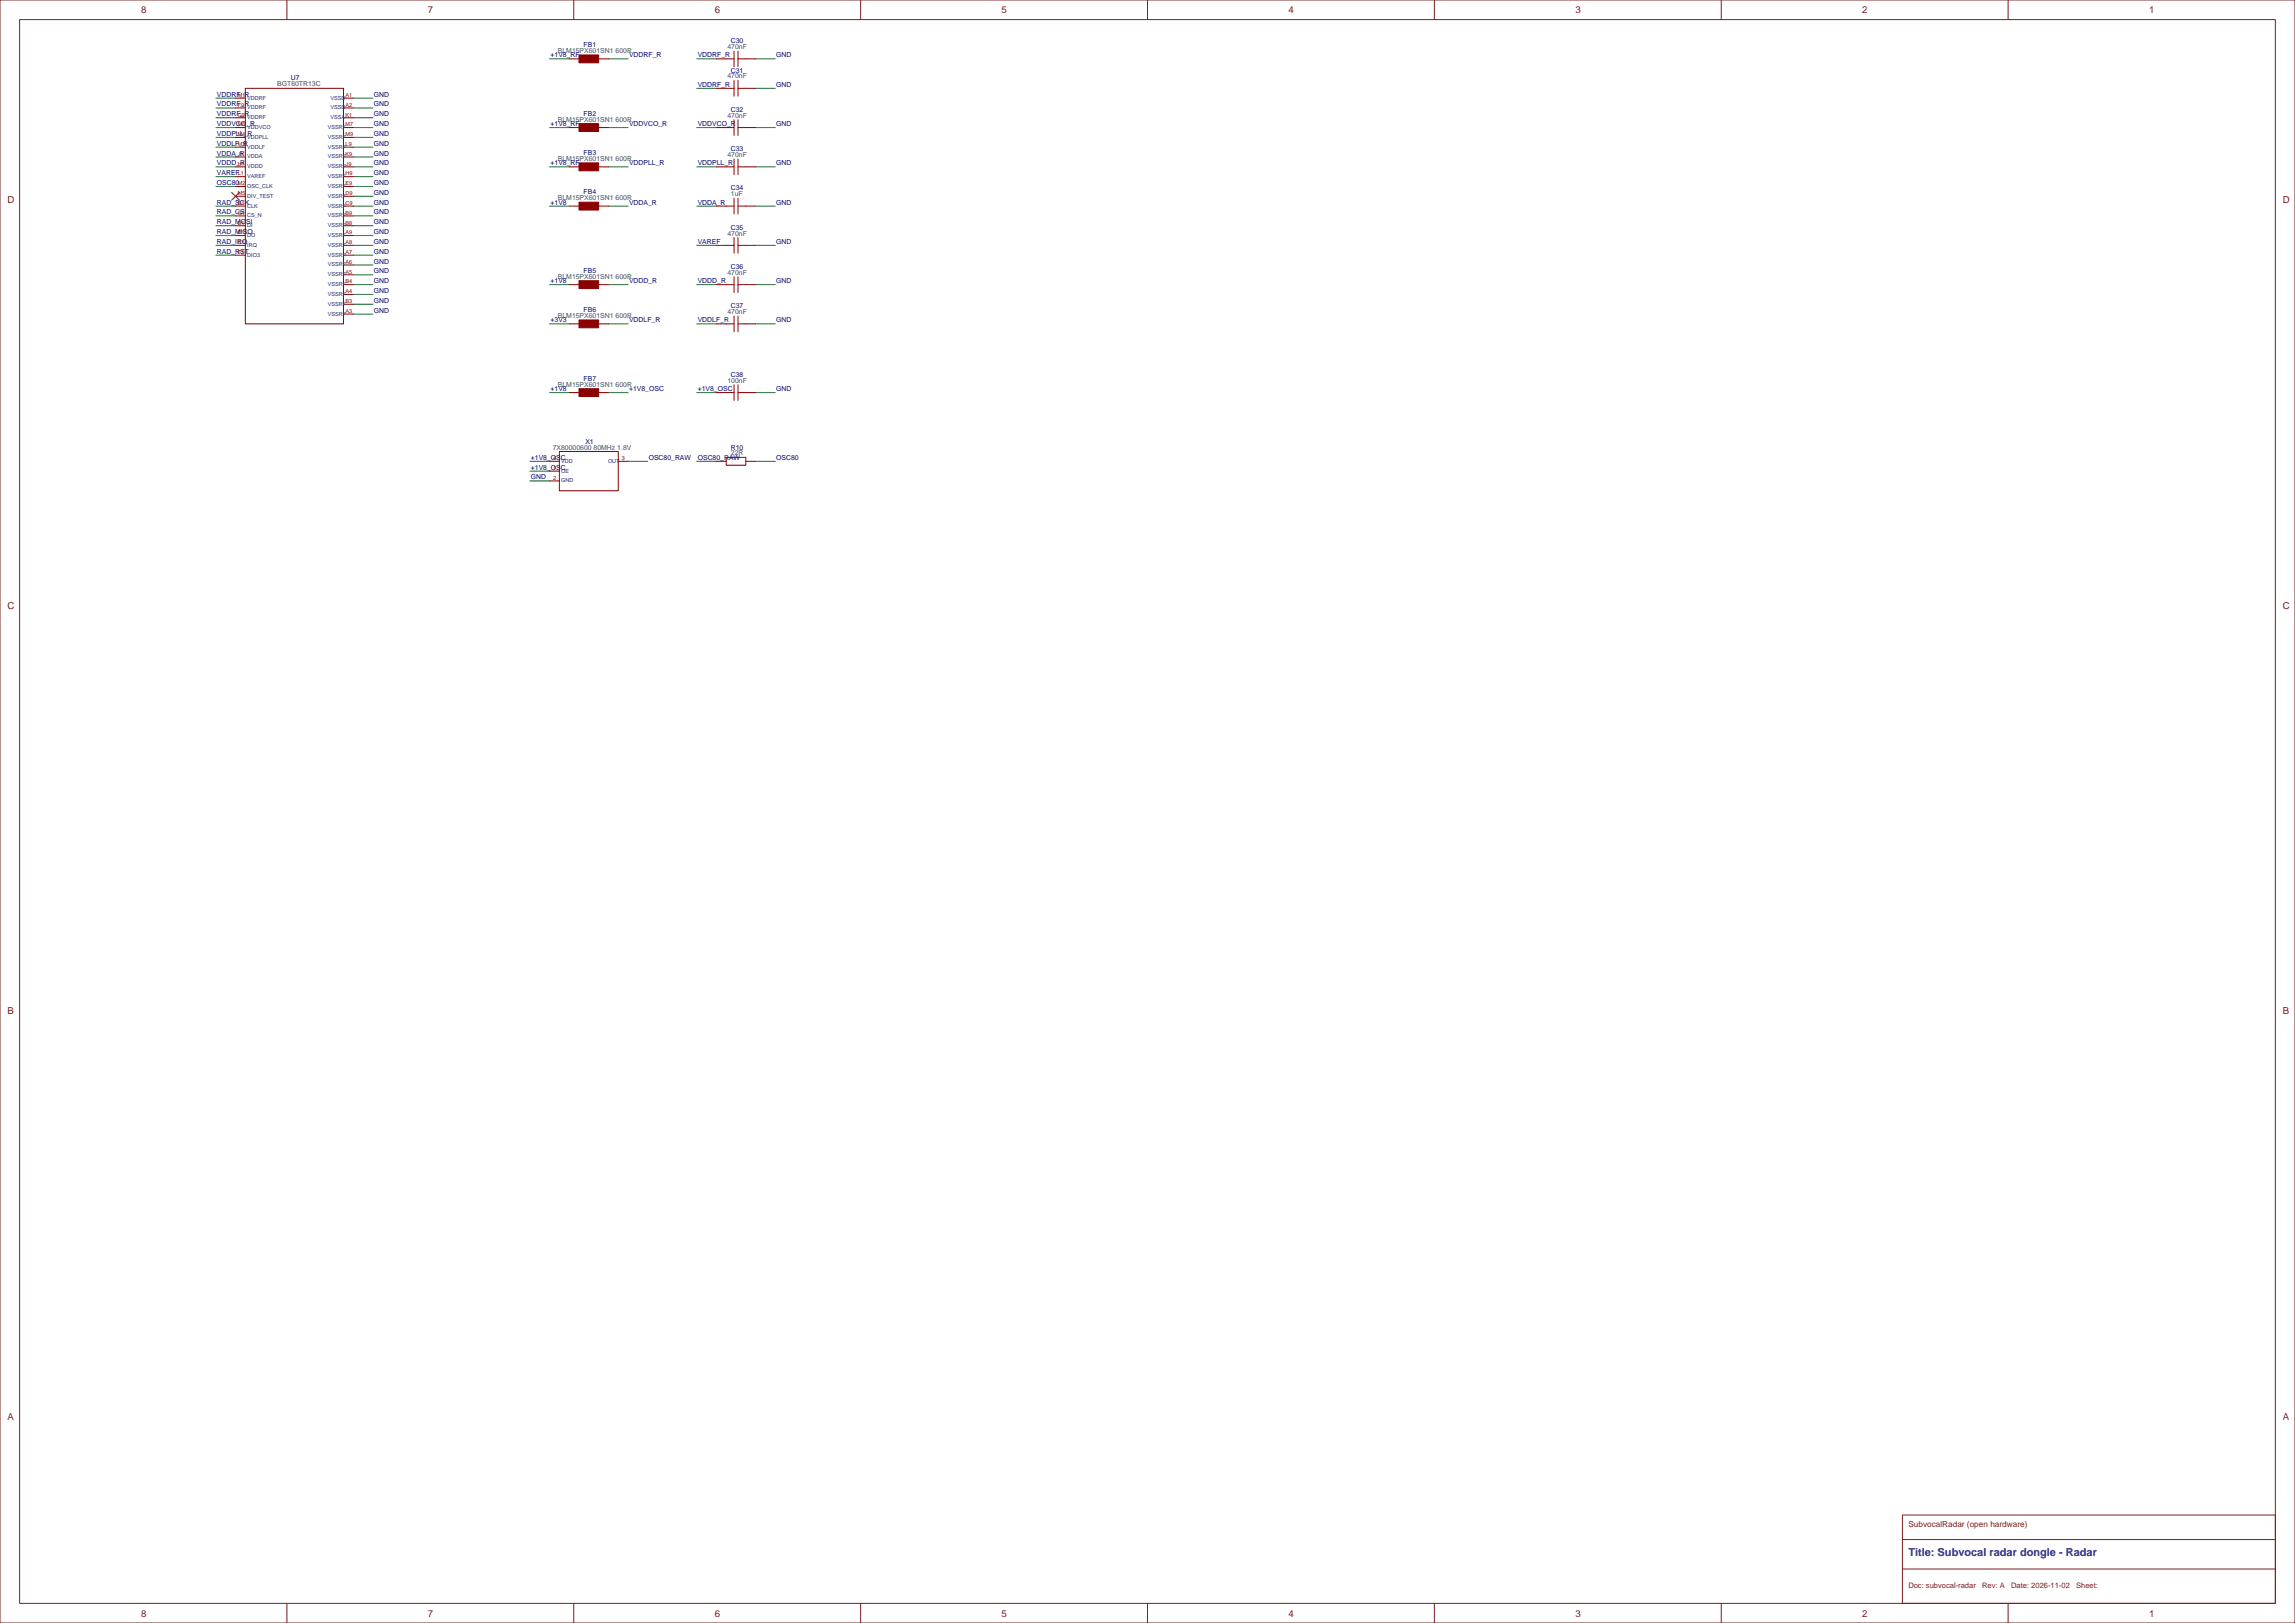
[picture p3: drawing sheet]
<svg xmlns="http://www.w3.org/2000/svg" width="594mm" height="420mm" viewBox="0 0 594 420" stroke-linecap="round" stroke-linejoin="round" font-family="sans-serif">
<defs><g id="words">
<text font-size="2.8" fill="#1f2f6f" x="493.9" y="402.7">Title: Subvocal radar dongle - Radar</text>
<g font-size="2.5" fill="#7a1f1f">
<text x="36.5" y="3.3">8</text>
<text x="110.8" y="3.3">7</text>
<text x="185" y="3.3">6</text>
<text x="259.3" y="3.3">5</text>
<text x="333.5" y="3.3">4</text>
<text x="407.8" y="3.3">3</text>
<text x="482" y="3.3">2</text>
<text x="556.3" y="3.3">1</text>
<text x="1.9" y="52.5">D</text>
<text x="590.8" y="52.5">D</text>
<text x="1.9" y="157.5">C</text>
<text x="590.8" y="157.5">C</text>
<text x="1.9" y="262.5">B</text>
<text x="590.8" y="262.5">B</text>
<text x="1.9" y="367.5">A</text>
<text x="590.8" y="367.5">A</text>
<text x="36.5" y="418.5">8</text>
<text x="110.8" y="418.5">7</text>
<text x="185" y="418.5">6</text>
<text x="259.3" y="418.5">5</text>
<text x="333.5" y="418.5">4</text>
<text x="407.8" y="418.5">3</text>
<text x="482" y="418.5">2</text>
<text x="556.3" y="418.5">1</text>
</g>
<text font-size="2.1" fill="#7a1f1f" x="493.9" y="395.1">SubvocalRadar (open hardware)</text>
<g font-size="2" fill="#7a1f1f">
<text x="493.9" y="410.8">Doc: subvocal-radar</text>
<text x="513" y="410.8">Rev: A</text>
<text x="520.5" y="410.8">Date: 2026-11-02</text>
<text x="537.4" y="410.8">Sheet:</text>
</g>
<g font-size="1.8" fill="#00008b">
<text x="189.2" y="11.2">C30</text>
<text x="151.1" y="12.2">FB1</text>
<text x="75.3" y="20.8">U7</text>
<text x="189.2" y="18.8">C31</text>
<text x="151.1" y="30">FB2</text>
<text x="189.2" y="28.9">C32</text>
<text x="151.1" y="40.1">FB3</text>
<text x="189.2" y="39.1">C33</text>
<text x="151.1" y="50.3">FB4</text>
<text x="189.2" y="49.3">C34</text>
<text x="189.2" y="59.4">C35</text>
<text x="151.1" y="70.6">FB5</text>
<text x="189.2" y="69.6">C36</text>
<text x="151.1" y="80.8">FB6</text>
<text x="189.2" y="79.7">C37</text>
<text x="151.1" y="98.5">FB7</text>
<text x="189.2" y="97.5">C38</text>
<text x="151.5" y="114.8">X1</text>
<text x="189.2" y="116.3">R10</text>
</g>
<g font-size="1.8" fill="#000080">
<text x="142.5" y="14.9">+1V8_RF</text>
<text x="162.8" y="14.9">VDDRF_R</text>
<text x="180.6" y="14.9">VDDRF_R</text>
<text x="200.9" y="14.9">GND</text>
<text x="180.6" y="22.5">VDDRF_R</text>
<text x="200.9" y="22.5">GND</text>
<text x="56.1" y="25">VDDRF_R</text>
<text x="56.1" y="27.6">VDDRF_R</text>
<text x="96.8" y="25">GND</text>
<text x="96.8" y="27.6">GND</text>
<text x="56.1" y="30.1">VDDRF_R</text>
<text x="56.1" y="32.6">VDDVCO_R</text>
<text x="56.1" y="35.2">VDDPLL_R</text>
<text x="96.8" y="30.1">GND</text>
<text x="96.8" y="32.6">GND</text>
<text x="96.8" y="35.2">GND</text>
<text x="142.5" y="32.6">+1V8_RF</text>
<text x="162.8" y="32.6">VDDVCO_R</text>
<text x="180.6" y="32.6">VDDVCO_R</text>
<text x="200.9" y="32.6">GND</text>
<text x="56.1" y="37.7">VDDLF_R</text>
<text x="56.1" y="40.3">VDDA_R</text>
<text x="96.8" y="37.7">GND</text>
<text x="96.8" y="40.3">GND</text>
<text x="56.1" y="42.8">VDDD_R</text>
<text x="56.1" y="45.3">VAREF</text>
<text x="56.1" y="47.9">OSC80</text>
<text x="96.8" y="42.8">GND</text>
<text x="96.8" y="45.3">GND</text>
<text x="96.8" y="47.9">GND</text>
<text x="142.5" y="42.8">+1V8_RF</text>
<text x="162.8" y="42.8">VDDPLL_R</text>
<text x="180.6" y="42.8">VDDPLL_R</text>
<text x="200.9" y="42.8">GND</text>
<text x="56.1" y="53">RAD_SCK</text>
<text x="96.8" y="50.4">GND</text>
<text x="96.8" y="53">GND</text>
<text x="142.5" y="53">+1V8</text>
<text x="162.8" y="53">VDDA_R</text>
<text x="180.6" y="53">VDDA_R</text>
<text x="200.9" y="53">GND</text>
<text x="56.1" y="55.5">RAD_CS</text>
<text x="56.1" y="58">RAD_MOSI</text>
<text x="96.8" y="55.5">GND</text>
<text x="96.8" y="58">GND</text>
<text x="56.1" y="60.6">RAD_MISO</text>
<text x="56.1" y="63.1">RAD_IRQ</text>
<text x="56.1" y="65.7">RAD_RST</text>
<text x="96.8" y="60.6">GND</text>
<text x="96.8" y="63.1">GND</text>
<text x="96.8" y="65.7">GND</text>
<text x="180.6" y="63.1">VAREF</text>
<text x="200.9" y="63.1">GND</text>
<text x="96.8" y="68.2">GND</text>
<text x="96.8" y="70.7">GND</text>
<text x="96.8" y="73.3">GND</text>
<text x="96.8" y="75.8">GND</text>
<text x="142.5" y="73.3">+1V8</text>
<text x="162.8" y="73.3">VDDD_R</text>
<text x="180.6" y="73.3">VDDD_R</text>
<text x="200.9" y="73.3">GND</text>
<text x="96.8" y="78.4">GND</text>
<text x="96.8" y="80.9">GND</text>
<text x="142.5" y="83.4">+3V3</text>
<text x="162.8" y="83.4">VDDLF_R</text>
<text x="180.6" y="83.4">VDDLF_R</text>
<text x="200.9" y="83.4">GND</text>
<text x="142.5" y="101.2">+1V8</text>
<text x="162.8" y="101.2">+1V8_OSC</text>
<text x="180.6" y="101.2">+1V8_OSC</text>
<text x="200.9" y="101.2">GND</text>
<text x="137.4" y="119">+1V8_OSC</text>
<text x="167.9" y="119">OSC80_RAW</text>
<text x="180.6" y="119">OSC80_RAW</text>
<text x="200.9" y="119">OSC80</text>
<text x="137.4" y="121.5">+1V8_OSC</text>
<text x="137.4" y="124.1">GND</text>
</g>
<g font-size="1.8" fill="#4b4b4b">
<text x="144.4" y="13.7">BLM15PX601SN1 600R</text>
<text x="188.3" y="12.7">470nF</text>
<text x="71.8" y="22.3">BGT60TR13C</text>
<text x="188.3" y="20.3">470nF</text>
<text x="144.4" y="31.5">BLM15PX601SN1 600R</text>
<text x="188.3" y="30.5">470nF</text>
<text x="144.4" y="41.6">BLM15PX601SN1 600R</text>
<text x="188.3" y="40.6">470nF</text>
<text x="144.4" y="51.8">BLM15PX601SN1 600R</text>
<text x="189.2" y="50.8">1uF</text>
<text x="188.3" y="61">470nF</text>
<text x="188.3" y="71.1">470nF</text>
<text x="144.4" y="72.1">BLM15PX601SN1 600R</text>
<text x="144.4" y="82.3">BLM15PX601SN1 600R</text>
<text x="188.3" y="81.3">470nF</text>
<text x="144.4" y="100.1">BLM15PX601SN1 600R</text>
<text x="188.3" y="99.1">100nF</text>
<text x="143.1" y="116.3">7X80000600 80MHz 1.8V</text>
<text x="189.2" y="117.8">22R</text>
</g>
<g font-size="1.4" fill="#8b0000">
<text x="61.5" y="25.1">M1</text>
<text x="61.5" y="27.6">F9</text>
<text x="89.5" y="25.1">A1</text>
<text x="89.5" y="27.6">A2</text>
<text x="61.5" y="30.2">G9</text>
<text x="61.5" y="32.7">M6</text>
<text x="61.5" y="35.2">M4</text>
<text x="89.5" y="30.2">K1</text>
<text x="89.5" y="32.7">M7</text>
<text x="89.5" y="35.2">M9</text>
<text x="61.5" y="37.8">M3</text>
<text x="61.5" y="40.3">J1</text>
<text x="89.5" y="37.8">L9</text>
<text x="89.5" y="40.3">K9</text>
<text x="61.5" y="42.9">H1</text>
<text x="61.5" y="45.4">L1</text>
<text x="61.5" y="47.9">M2</text>
<text x="89.5" y="42.9">J9</text>
<text x="89.5" y="45.4">H9</text>
<text x="89.5" y="47.9">E9</text>
<text x="61.5" y="50.5">M5</text>
<text x="61.5" y="53">B1</text>
<text x="89.5" y="50.5">D9</text>
<text x="89.5" y="53">C9</text>
<text x="61.5" y="55.6">G1</text>
<text x="61.5" y="58.1">D1</text>
<text x="89.5" y="55.6">B9</text>
<text x="89.5" y="58.1">B8</text>
<text x="61.5" y="60.6">E1</text>
<text x="61.5" y="63.2">C1</text>
<text x="61.5" y="65.7">F1</text>
<text x="89.5" y="60.6">A9</text>
<text x="89.5" y="63.2">A8</text>
<text x="89.5" y="65.7">A7</text>
<text x="89.5" y="68.3">A6</text>
<text x="89.5" y="70.8">A5</text>
<text x="89.5" y="73.3">B4</text>
<text x="89.5" y="75.9">A4</text>
<text x="89.5" y="78.4">B3</text>
<text x="89.5" y="81">A3</text>
<text x="143.2" y="119.1">4</text>
<text x="160.9" y="119.1">3</text>
<text x="143.2" y="121.6">1</text>
<text x="143.2" y="124.1">2</text>
</g>
<g font-size="1.4" fill="#1f2f6f">
<text x="64" y="25.8">VDDRF</text>
<text x="64" y="28.3">VDDRF</text>
<text x="85.5" y="25.8">VSSD</text>
<text x="85.5" y="28.3">VSSD</text>
<text x="64" y="30.9">VDDRF</text>
<text x="64" y="33.4">VDDVCO</text>
<text x="64" y="35.9">VDDPLL</text>
<text x="84.8" y="33.4">VSSRF</text>
<text x="84.8" y="35.9">VSSRF</text>
<text x="85.5" y="30.9">VSSA</text>
<text x="64" y="38.5">VDDLF</text>
<text x="64" y="41">VDDA</text>
<text x="84.8" y="38.5">VSSRF</text>
<text x="84.8" y="41">VSSRF</text>
<text x="64" y="43.6">VDDD</text>
<text x="64" y="46.1">VAREF</text>
<text x="84.8" y="43.6">VSSRF</text>
<text x="84.8" y="46.1">VSSRF</text>
<text x="64" y="48.6">OSC_CLK</text>
<text x="64" y="51.2">DIV_TEST</text>
<text x="64" y="53.7">CLK</text>
<text x="84.8" y="48.6">VSSRF</text>
<text x="84.8" y="51.2">VSSRF</text>
<text x="84.8" y="53.7">VSSRF</text>
<text x="64" y="56.3">CS_N</text>
<text x="64" y="58.8">DI</text>
<text x="84.8" y="56.3">VSSRF</text>
<text x="84.8" y="58.8">VSSRF</text>
<text x="64" y="61.3">DO</text>
<text x="64" y="63.9">IRQ</text>
<text x="84.8" y="61.3">VSSRF</text>
<text x="84.8" y="63.9">VSSRF</text>
<text x="64" y="66.4">DIO3</text>
<text x="84.8" y="66.4">VSSRF</text>
<text x="84.8" y="69">VSSRF</text>
<text x="84.8" y="71.5">VSSRF</text>
<text x="84.8" y="74">VSSRF</text>
<text x="84.8" y="76.6">VSSRF</text>
<text x="84.8" y="79.1">VSSRF</text>
<text x="84.8" y="81.7">VSSRF</text>
<text x="145.3" y="119.8">VDD</text>
<text x="157.4" y="119.8">OUT</text>
<text x="145.3" y="122.3">OE</text>
<text x="145.3" y="124.8">GND</text>
</g>
</g></defs>
<g fill="none" stroke="#7a1f1f" stroke-width=".26">
<path d="M0 0h594v420h-594zM74.2 0v5.1M148.5 0v5.1M222.8 0v5.1M297 0v5.1M371.3 0v5.1M445.5 0v5.1M519.8 0v5.1M5.1 5.1h583.8v409.8h-583.8zM492.4 392h96.5v22.9h-96.5zM492.4 398.4h96.5M74.2 414.9v5.1"/>
<path d="M148.5 414.9v5.1M222.8 414.9v5.1M297 414.9v5.1M371.3 414.9v5.1M445.5 414.9v5.1M492.4 406h96.5M519.8 414.9v5.1"/>
</g>
<g fill="none" stroke="#1a7f1a" stroke-width=".26">
<path d="M142.2 15.2h5.1M157.5 15.2h5.1M180.3 15.2h5.1M195.6 15.2h5.1M55.9 25.4h5.1M55.9 27.9h5.1M55.9 30.5h5.1M55.9 33h5.1M55.9 35.6h5.1M55.9 38.1h5.1M91.4 25.4h5.1M91.4 27.9h5.1"/>
<path d="M91.4 30.5h5.1M91.4 33h5.1M91.4 35.6h5.1M91.4 38.1h5.1M142.2 33h5.1M157.5 33h5.1M180.3 33h5.1M180.3 22.9h5.1M195.6 33h5.1M195.6 22.9h5.1M55.9 40.6h5.1M55.9 43.2h5.1"/>
<path d="M55.9 45.7h5.1M55.9 48.3h5.1M55.9 53.3h5.1M55.9 55.9h5.1M55.9 58.4h5.1M91.4 40.6h5.1M91.4 43.2h5.1M91.4 45.7h5.1M91.4 48.3h5.1M91.4 53.3h5.1M91.4 55.9h5.1M91.4 58.4h5.1"/>
<path d="M91.4 50.8h5.1M142.2 43.2h5.1M142.2 53.3h5.1M157.5 43.2h5.1M157.5 53.3h5.1M180.3 43.2h5.1M180.3 53.3h5.1M195.6 43.2h5.1M195.6 53.3h5.1M55.9 61h5.1M55.9 63.5h5.1M55.9 66h5.1"/>
<path d="M91.4 61h5.1M91.4 63.5h5.1M91.4 66h5.1M91.4 68.6h5.1M91.4 71.1h5.1M91.4 73.7h5.1M91.4 76.2h5.1M91.4 78.7h5.1M142.2 73.7h5.1M157.5 73.7h5.1M180.3 63.5h5.1M180.3 73.7h5.1"/>
<path d="M195.6 63.5h5.1M195.6 73.7h5.1M91.4 81.3h5.1M142.2 83.8h5.1M157.5 83.8h5.1M180.3 83.8h5.1M195.6 83.8h5.1M137.2 119.4h5M142.2 101.6h5.1M157.5 101.6h5.1M162.6 119.4h5M180.3 101.6h5.1"/>
<path d="M180.3 119.4h5.1M195.6 101.6h5.1M195.6 119.4h5.1M137.2 121.9h5M137.2 124.5h5"/>
</g>
<path d="M59.9 49.8l2.1 2M62 49.8l-2.1 2" fill="none" stroke="#d00000" stroke-width=".26"/>
<g fill="none" stroke="#8b0000" stroke-width=".26">
<path d="M147.3 15.2h2.6M154.9 15.2h2.6M185.4 15.2h4.6M190 13.2v4.1M191 15.2h4.6M191 13.2v4.1M61 25.4h2.5M61 27.9h2.5M61 30.5h2.5M61 33h2.5M61 35.6h2.5M61 38.1h2.5"/>
<path d="M63.5 22.9h25.4v60.9h-25.4zM88.9 25.4h2.5M88.9 27.9h2.5M88.9 30.5h2.5M88.9 33h2.5M88.9 35.6h2.5M88.9 38.1h2.5M147.3 33h2.6M154.9 33h2.6M185.4 33h4.6M185.4 22.9h4.6M190 20.8v4.1"/>
<path d="M190 31v4M191 33h4.6M191 20.8v4.1M191 31v4M191 22.9h4.6M61 40.6h2.5M61 43.2h2.5M61 45.7h2.5M61 48.3h2.5M61 50.8h2.5M61 53.3h2.5M61 55.9h2.5"/>
<path d="M61 58.4h2.5M88.9 40.6h2.5M88.9 43.2h2.5M88.9 45.7h2.5M88.9 48.3h2.5M88.9 50.8h2.5M88.9 53.3h2.5M88.9 55.9h2.5M88.9 58.4h2.5M147.3 43.2h2.6M147.3 53.3h2.6M154.9 43.2h2.6"/>
<path d="M154.9 53.3h2.6M185.4 43.2h4.6M185.4 53.3h4.6M190 41.1v4.1M190 51.3v4.1M191 43.2h4.6M191 53.3h4.6M191 41.1v4.1M191 51.3v4.1M61 61h2.5M61 63.5h2.5M61 66h2.5"/>
<path d="M88.9 61h2.5M88.9 63.5h2.5M88.9 66h2.5M88.9 68.6h2.5M88.9 71.1h2.5M88.9 73.7h2.5M88.9 76.2h2.5M88.9 78.7h2.5M147.3 73.7h2.6M154.9 73.7h2.6M185.4 63.5h4.6M185.4 73.7h4.6"/>
<path d="M190 61.5v4M190 71.6v4.1M191 63.5h4.6M191 73.7h4.6M191 61.5v4M191 71.6v4.1M88.9 81.3h2.5M147.3 83.8h2.6M154.9 83.8h2.6M185.4 83.8h4.6M190 81.8v4M190 99.6v4"/>
<path d="M191 81.8v4M191 99.6v4M191 83.8h4.6M142.2 119.4h2.6M144.8 116.8h15.2v10.2h-15.2zM147.3 101.6h2.6M154.9 101.6h2.6M160 119.4h2.6M185.4 101.6h4.6M185.4 119.4h2.6M188 118.4h5v2h-5zM191 101.6h4.6"/>
<path d="M193 119.4h2.6M142.2 121.9h2.6M142.2 124.5h2.6"/>
</g>
<g fill="#8b0000" stroke="#8b0000" stroke-width=".26">
<path d="M149.9 14.2h5v2h-5z"/>
<path d="M149.9 32h5v2h-5z"/>
<path d="M149.9 42.2h5v2h-5z"/>
<path d="M149.9 52.3h5v2h-5z"/>
<path d="M149.9 72.6h5v2.1h-5z"/>
<path d="M149.9 82.8h5v2h-5z"/>
<path d="M149.9 100.6h5v2h-5z"/>
</g>
<use href="#words"/>
</svg>
